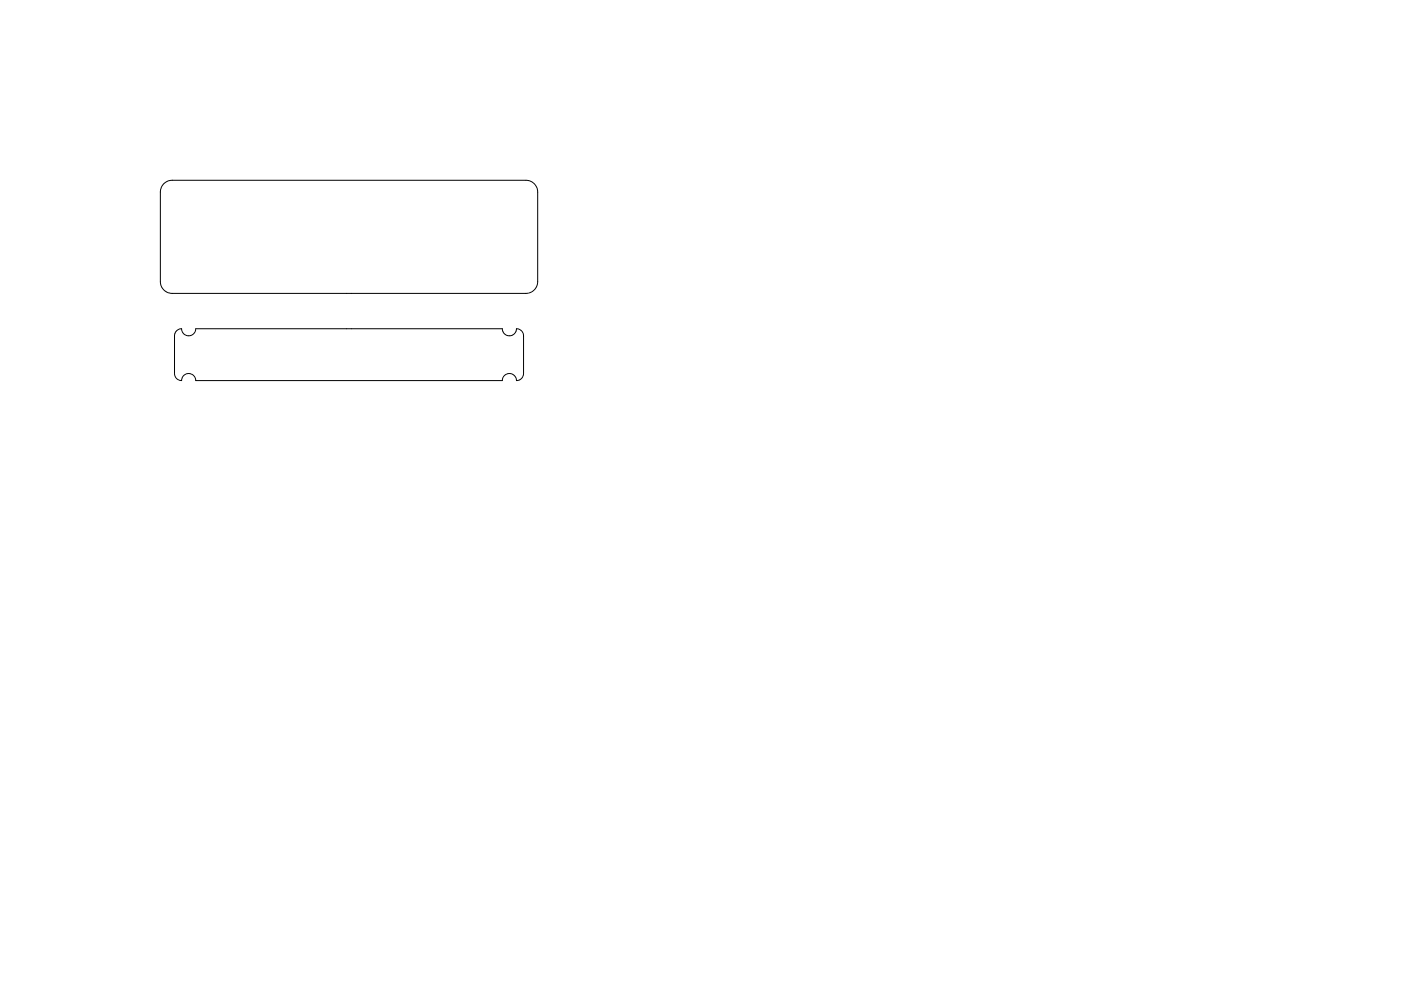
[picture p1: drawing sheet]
<svg xmlns="http://www.w3.org/2000/svg" width="297mm" height="210mm" viewBox="0 0 297 210" stroke-linecap="round" stroke-linejoin="round" font-family="sans-serif">
<path d="M34.7 39l.7-.5 1.1-.3h75a2.5 2.5 0 0 1 2.5 2.5v19a2.5 2.5 0 0 1-2.5 2.5h-75a2.5 2.5 0 0 1-2.5-2.5v-19l.2-1zM37.4 70.2l.5-.3a.41 .41 0 0 1 .5-.1 .41 .41 0 0 1 .2 .5 1.5 1.5 0 0 0 1.7 .9 1.5 1.5 0 0 0 1.2-1.5h65a1.5 1.5 0 0 0 1.5 1.5 1.5 1.5 0 0 0 1.5-1.5 1.5 1.5 0 0 1 1.5 1.5v8a1.5 1.5 0 0 1-1.5 1.5 1.5 1.5 0 0 0-1.5-1.5 1.5 1.5 0 0 0-1.5 1.5h-65a1.5 1.5 0 0 0-1.5-1.5 1.5 1.5 0 0 0-1.5 1.5 1.5 1.5 0 0 1-1.5-1.5v-8.1z" fill="none" stroke="#000" stroke-width=".21"/>
</svg>
